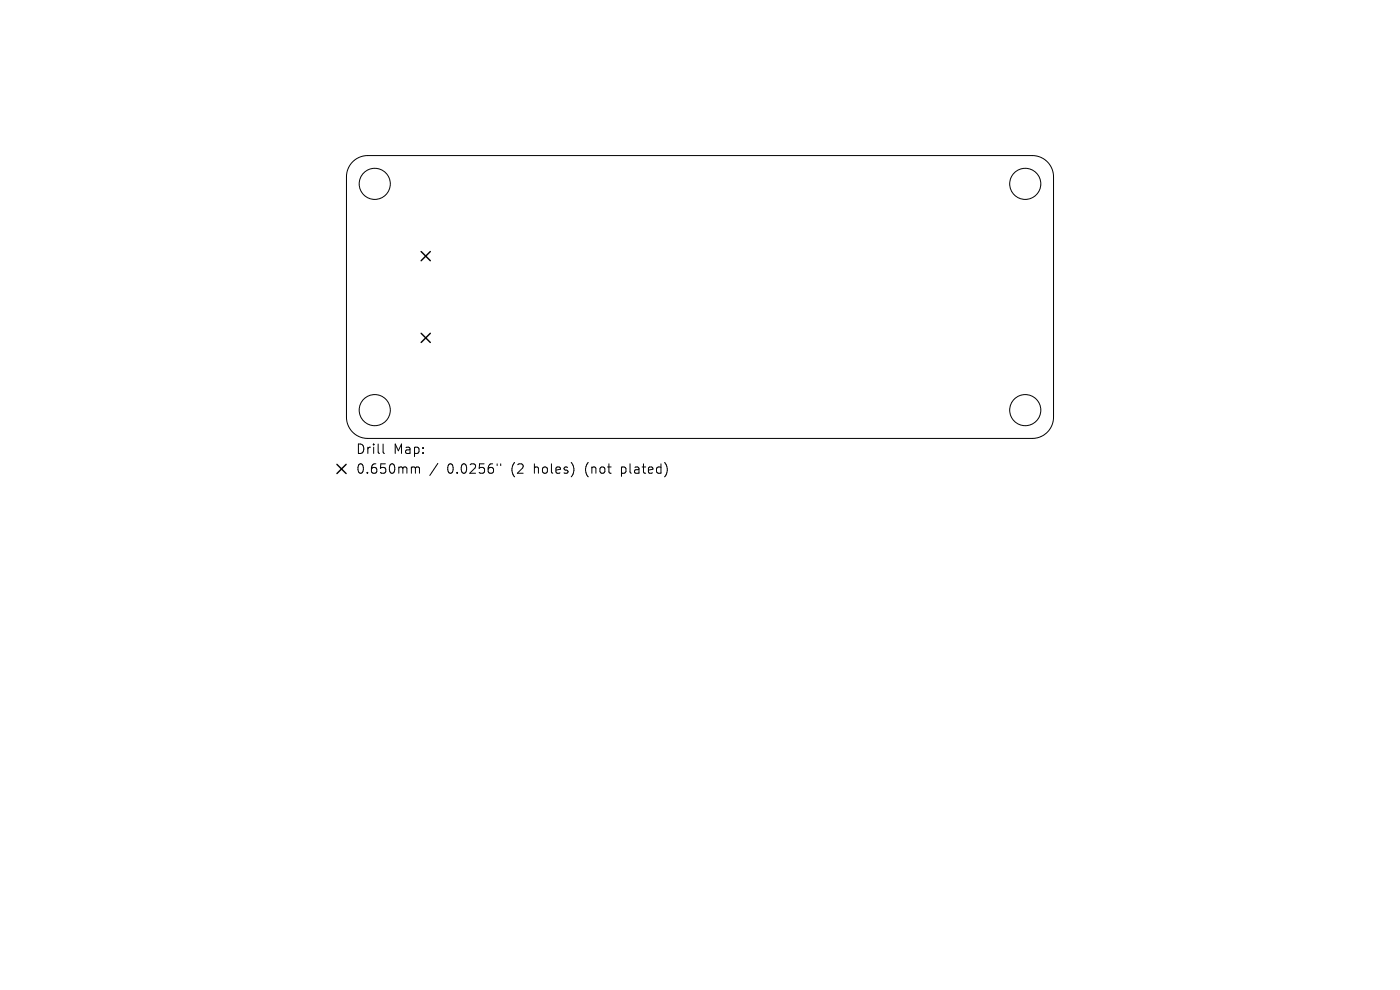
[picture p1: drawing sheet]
<svg xmlns="http://www.w3.org/2000/svg" width="297mm" height="210mm" viewBox="0 0 297 210" stroke-linecap="round" stroke-linejoin="round" font-family="sans-serif">
<defs><g id="words">
<g font-size="2.8">
<text x="75.4" y="96.6">Drill</text>
<text x="75.4" y="100.8">0.650mm</text>
<text x="83.4" y="96.6">Map:</text>
<text x="94.9" y="100.8">0.0256&quot;</text>
<text x="108.6" y="100.8">(2</text>
<text x="113.6" y="100.8">holes)</text>
<text x="124.6" y="100.8">(not</text>
<text x="132.4" y="100.8">plated)</text>
</g>
</g></defs>
<g fill="none" stroke="#000" stroke-width=".21">
<path d="M74.8 34.3a4.5 4.5 0 0 1 3.2-1.3h141a4.5 4.5 0 0 1 4.5 4.5v51a4.5 4.5 0 0 1-4.5 4.5h-141a4.5 4.5 0 0 1-4.5-4.5v-51a4.5 4.5 0 0 1 1.3-3.2zM81.3 94.2v1.7l.3 .3M87.6 99.1h.2l.3 .2M88.1 99.3l.3-.2 .5 .1 .1 1.2M88.1 99.3v1.1M92.9 98.3l-1.7 2.6M105.5 98.4v.4M106.2 98.4v.4"/>
<circle cx="79.5" cy="39" r="3.3"/>
<circle cx="217.5" cy="39" r="3.3"/>
<circle cx="79.5" cy="87" r="3.3"/>
<circle cx="217.5" cy="87" r="3.3"/>
</g>
<path d="M89.3 53.4l2 1.9M91.3 53.4l-2 1.9M89.3 70.7l2 1.9M91.3 70.7l-2 1.9M71.5 98.5l1.9 2M73.4 98.5l-1.9 2" fill="none" stroke="#000" stroke-width=".3"/>
<use href="#words"/>
</svg>
